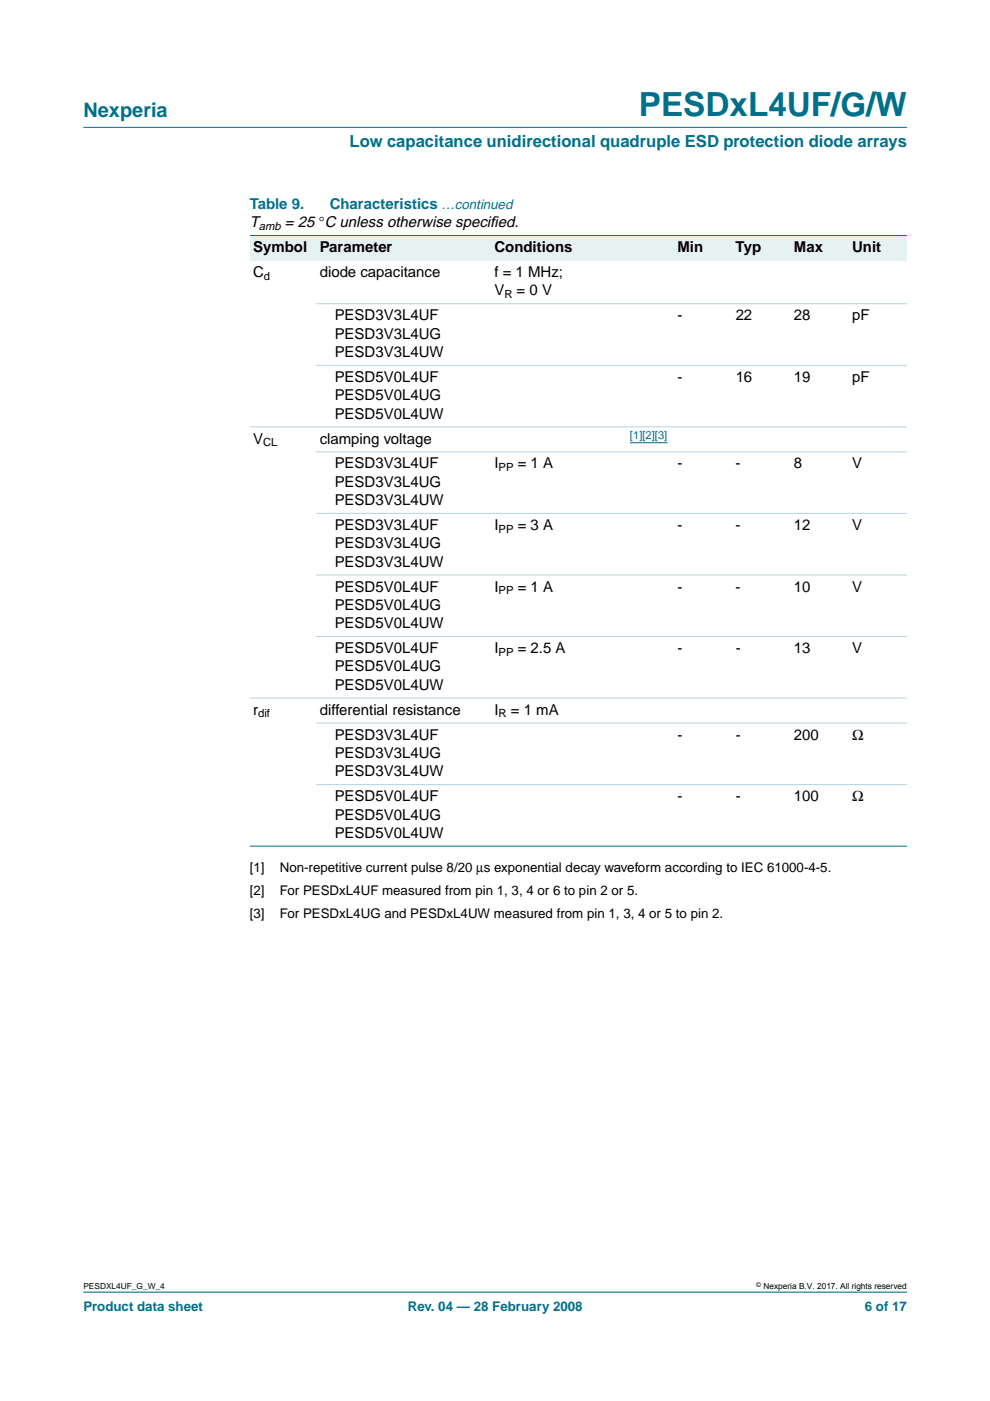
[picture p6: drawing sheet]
<svg xmlns="http://www.w3.org/2000/svg" width="210mm" height="297mm" viewBox="0 0 210 297" stroke-linecap="round" stroke-linejoin="round" font-family="sans-serif">
<defs><g id="words">
<text font-size="7.1" fill="#00708a" x="135.5" y="24.7">PESDxL4UF/G/W</text>
<text font-size="4.2" fill="#00708a" x="17.7" y="24.9">Nexperia</text>
<text font-size="3.5" fill="#00708a" x="74.1" y="31.1">Low capacitance unidirectional quadruple ESD protection diode arrays</text>
<g font-size="3.2" fill="#00708a">
<text x="53" y="44.3">Table 9.</text>
<text x="69.9" y="44.3">Characteristics …continued</text>
</g>
<g font-size="3.2">
<text x="53" y="48.2">T</text>
<text x="53.7" y="53.5">Symbol</text>
<text x="60.4" y="48.2">= 25 °C unless otherwise specif</text>
<text x="67.8" y="53.5">Parameter</text>
<text x="103.9" y="48.2">ied.</text>
<text x="104.8" y="53.5">Conditions</text>
<text x="143.6" y="53.5">Min</text>
<text x="156" y="53.5">Typ</text>
<text x="168.3" y="53.5">Max</text>
<text x="180.7" y="53.5">Unit</text>
<text x="53.7" y="58.8">C</text>
<text x="67.8" y="58.8">diode capacitance</text>
<text x="104.8" y="58.8">f = 1 MHz;</text>
<text x="104.8" y="62.6">V</text>
<text x="109.5" y="62.6">= 0 V</text>
<text x="71" y="67.9">PESD3V3L4UF</text>
<text x="71" y="71.8">PESD3V3L4UG</text>
<text x="143.6" y="67.9">-</text>
<text x="156" y="67.9">22</text>
<text x="168.3" y="67.9">28</text>
<text x="180.7" y="67.9">pF</text>
<text x="71" y="75.7">PESD3V3L4UW</text>
<text x="71" y="81">PESD5V0L4UF</text>
<text x="143.6" y="81">-</text>
<text x="156" y="81">16</text>
<text x="168.3" y="81">19</text>
<text x="180.7" y="81">pF</text>
<text x="71" y="84.9">PESD5V0L4UG</text>
<text x="71" y="88.7">PESD5V0L4UW</text>
<text x="53.7" y="94">V</text>
<text x="67.8" y="94">clamping voltage</text>
<text x="71" y="99.3">PESD3V3L4UF</text>
<text x="104.8" y="99.3">I</text>
<text x="109.8" y="99.3">= 1 A</text>
<text x="143.6" y="99.3">-</text>
<text x="156" y="99.3">-</text>
<text x="168.3" y="99.3">8</text>
<text x="180.7" y="99.3">V</text>
<text x="71" y="103.2">PESD3V3L4UG</text>
<text x="71" y="107.1">PESD3V3L4UW</text>
<text x="71" y="112.4">PESD3V3L4UF</text>
<text x="104.8" y="112.4">I</text>
<text x="109.8" y="112.4">= 3 A</text>
<text x="143.6" y="112.4">-</text>
<text x="156" y="112.4">-</text>
<text x="168.3" y="112.4">12</text>
<text x="180.7" y="112.4">V</text>
<text x="71" y="116.3">PESD3V3L4UG</text>
<text x="71" y="120.1">PESD3V3L4UW</text>
<text x="71" y="125.4">PESD5V0L4UF</text>
<text x="104.8" y="125.4">I</text>
<text x="109.8" y="125.4">= 1 A</text>
<text x="143.6" y="125.4">-</text>
<text x="156" y="125.4">-</text>
<text x="168.3" y="125.4">10</text>
<text x="180.7" y="125.4">V</text>
<text x="71" y="129.3">PESD5V0L4UG</text>
<text x="71" y="133.2">PESD5V0L4UW</text>
<text x="71" y="138.5">PESD5V0L4UF</text>
<text x="71" y="142.4">PESD5V0L4UG</text>
<text x="104.8" y="138.5">I</text>
<text x="109.8" y="138.5">= 2.5 A</text>
<text x="143.6" y="138.5">-</text>
<text x="156" y="138.5">-</text>
<text x="168.3" y="138.5">13</text>
<text x="180.7" y="138.5">V</text>
<text x="71" y="146.2">PESD5V0L4UW</text>
<text x="53.7" y="151.5">r</text>
<text x="67.8" y="151.5">differential resistance</text>
<text x="104.8" y="151.5">I</text>
<text x="108.3" y="151.5">= 1 mA</text>
<text x="71" y="156.8">PESD3V3L4UF</text>
<text x="71" y="160.7">PESD3V3L4UG</text>
<text x="143.6" y="156.8">-</text>
<text x="156" y="156.8">-</text>
<text x="168.3" y="156.8">200</text>
<text x="180.7" y="156.8">Ω</text>
<text x="71" y="164.6">PESD3V3L4UW</text>
<text x="71" y="169.9">PESD5V0L4UF</text>
<text x="71" y="173.8">PESD5V0L4UG</text>
<text x="143.6" y="169.9">-</text>
<text x="156" y="169.9">-</text>
<text x="168.3" y="169.9">100</text>
<text x="180.7" y="169.9">Ω</text>
<text x="71" y="177.6">PESD5V0L4UW</text>
</g>
<g font-size="2.8">
<text x="53" y="184.8">[1]</text>
<text x="59.3" y="184.8">Non-repetitive current pulse 8/20 µs exponential decay waveform according to IEC 61000-4-5.</text>
<text x="53" y="189.8">[2]</text>
<text x="59.3" y="189.8">For PESDxL4UF measured from pin 1, 3, 4 or 6 to pin 2 or 5.</text>
<text x="53" y="194.7">[3]</text>
<text x="59.3" y="194.7">For PESDxL4UG and PESDxL4UW measured from pin 1, 3, 4 or 5 to pin 2.</text>
</g>
<g font-size="2.8" fill="#00708a">
<text x="17.7" y="278">Product data sheet</text>
<text x="86.5" y="278">Rev. 04 — 28 February 2008</text>
<text x="183.4" y="278">6 of 17</text>
</g>
<g font-size="2.4">
<text x="54.9" y="48.7">amb</text>
<text x="56" y="59.3">d</text>
<text x="106.9" y="63.2">R</text>
<text x="55.8" y="94.6">CL</text>
<text x="105.7" y="99.9">PP</text>
<text x="105.7" y="112.9">PP</text>
<text x="105.7" y="126">PP</text>
<text x="105.7" y="139.1">PP</text>
<text x="54.7" y="152.1">dif</text>
<text x="105.7" y="152.1">R</text>
</g>
<text font-size="2.4" fill="#00f" x="133.6" y="93.1">[1][2][3]</text>
<g font-size="1.8">
<text x="17.7" y="273.4">PESDXL4UF_G_W_4</text>
<text x="161.9" y="273.4">Nexperia B.V. 2017. All rights reserved</text>
</g>
<text font-size="1.4" x="160.4" y="272.9">©</text>
</g></defs>
<path d="M192.3 273.9h-174.6" fill="none" stroke="#00708a" stroke-width=".21"/>
<path d="M17.7 27h174.6z" fill="#00708a" stroke="#00708a" stroke-width=".21"/>
<path d="M133.6 93.9h7.9" fill="none" stroke="#00f" stroke-width=".21"/>
<g fill="#e6f2f2">
<path d="M53 49.9h14.1v5.3h-14.1z" fill-rule="evenodd"/>
<path d="M67.1 49.9h37v5.3h-37z" fill-rule="evenodd"/>
<path d="M104.1 49.9h28.2v5.3h-28.2z" fill-rule="evenodd"/>
<path d="M132.3 49.9h10.6v5.3h-10.6z" fill-rule="evenodd"/>
<path d="M142.9 49.9h12.4v5.3h-12.4z" fill-rule="evenodd"/>
<path d="M155.3 49.9h12.3v5.3h-12.3z" fill-rule="evenodd"/>
<path d="M167.6 49.9h12.4v5.3h-12.4z" fill-rule="evenodd"/>
<path d="M180 49.9h12.3v5.3h-12.3z" fill-rule="evenodd"/>
</g>
<g fill="#00708a" stroke="#00708a" stroke-width=".21">
<path d="M53 49.9h139.3z"/>
<path d="M53 179.4h139.3z"/>
</g>
<g fill="#b3d4db" stroke="#b3d4db" stroke-width=".21">
<path d="M67.1 64.4h125.2z"/>
<path d="M67.1 77.5h125.2z"/>
<path d="M53 90.5h139.3z"/>
<path d="M67.1 95.8h125.2z"/>
<path d="M67.1 108.8h125.2z"/>
<path d="M67.1 121.9h125.2z"/>
<path d="M67.1 135h125.2z"/>
<path d="M53 148h139.3z"/>
<path d="M67.1 153.3h125.2z"/>
<path d="M67.1 166.4h125.2z"/>
</g>
<use href="#words"/>
</svg>
